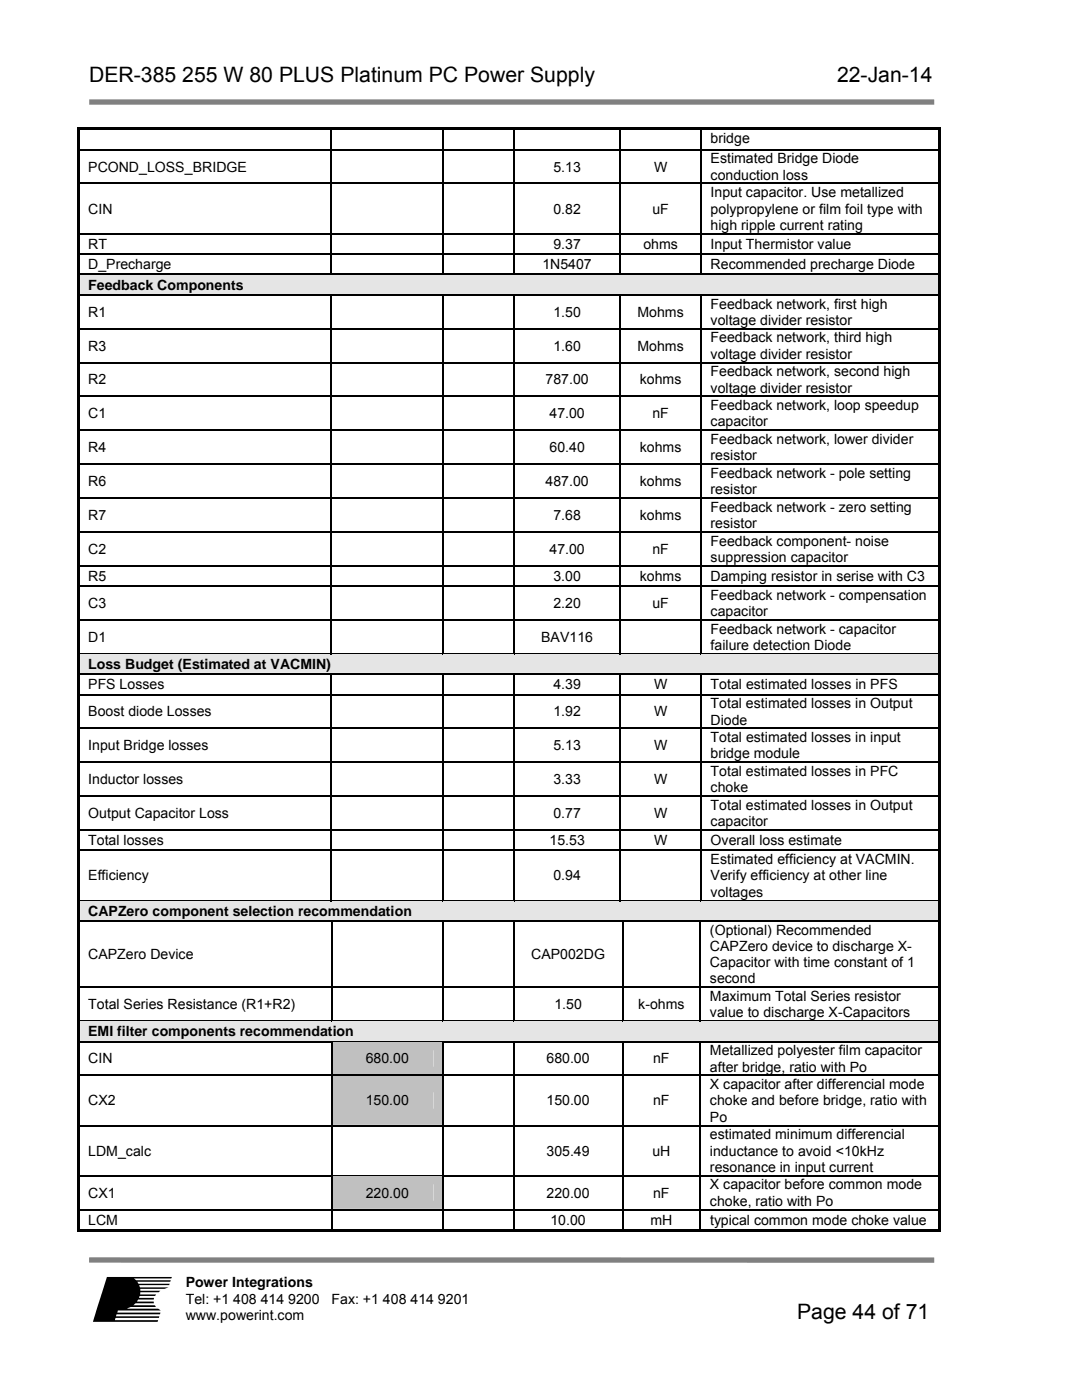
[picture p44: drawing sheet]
<svg xmlns="http://www.w3.org/2000/svg" width="216mm" height="279mm" viewBox="0 0 216 279" stroke-linecap="round" stroke-linejoin="round" font-family="sans-serif">
<defs><g id="words">
<g font-size="4.2">
<text x="17.8" y="16.4">DER-385 255 W 80 PLUS Platinum PC Power Supply</text>
<text x="167" y="16.4">22-Jan-14</text>
<text x="159.1" y="263.2">Page 44 of 71</text>
</g>
<g font-size="2.8">
<text x="141.8" y="28.5">bridge</text>
<text x="17.6" y="34.2">PCOND_LOSS_BRIDGE</text>
<text x="110.4" y="34.2">5.13</text>
<text x="130.5" y="34.2">W</text>
<text x="141.8" y="32.6">Estimated Bridge Diode</text>
<text x="141.8" y="35.9">conduction loss</text>
<text x="141.8" y="39.4">Input capacitor. Use metallized</text>
<text x="17.6" y="42.6">CIN</text>
<text x="110.4" y="42.6">0.82</text>
<text x="130.2" y="42.6">uF</text>
<text x="141.8" y="42.6">polypropylene or film foil type with</text>
<text x="141.8" y="45.8">high ripple current rating</text>
<text x="17.6" y="49.6">RT</text>
<text x="17.6" y="53.7">D_Precharge</text>
<text x="108.2" y="53.7">1N5407</text>
<text x="110.4" y="49.6">9.37</text>
<text x="128.4" y="49.6">ohms</text>
<text x="141.8" y="49.6">Input Thermistor value</text>
<text x="141.8" y="53.7">Recommended precharge Diode</text>
<text x="17.6" y="57.8">Feedback Components</text>
<text x="17.6" y="63.2">R1</text>
<text x="110.4" y="63.2">1.50</text>
<text x="127.2" y="63.2">Mohms</text>
<text x="141.8" y="61.6">Feedback network, first high</text>
<text x="141.8" y="64.8">voltage divider resistor</text>
<text x="17.6" y="70">R3</text>
<text x="110.4" y="70">1.60</text>
<text x="127.2" y="70">Mohms</text>
<text x="141.8" y="68.4">Feedback network, third high</text>
<text x="141.8" y="71.6">voltage divider resistor</text>
<text x="17.6" y="76.7">R2</text>
<text x="108.9" y="76.7">787.00</text>
<text x="127.7" y="76.7">kohms</text>
<text x="141.8" y="75.1">Feedback network, second high</text>
<text x="17.6" y="83.5">C1</text>
<text x="109.6" y="83.5">47.00</text>
<text x="130.2" y="83.5">nF</text>
<text x="141.8" y="78.3">voltage divider resistor</text>
<text x="141.8" y="81.9">Feedback network, loop speedup</text>
<text x="141.8" y="85.1">capacitor</text>
<text x="141.8" y="88.6">Feedback network, lower divider</text>
<text x="17.6" y="90.2">R4</text>
<text x="109.6" y="90.2">60.40</text>
<text x="127.7" y="90.2">kohms</text>
<text x="141.8" y="95.4">Feedback network - pole setting</text>
<text x="141.8" y="91.8">resistor</text>
<text x="17.6" y="97">R6</text>
<text x="108.9" y="97">487.00</text>
<text x="127.7" y="97">kohms</text>
<text x="141.8" y="98.6">resistor</text>
<text x="17.6" y="103.7">R7</text>
<text x="110.4" y="103.7">7.68</text>
<text x="127.7" y="103.7">kohms</text>
<text x="141.8" y="102.1">Feedback network - zero setting</text>
<text x="141.8" y="105.4">resistor</text>
<text x="17.6" y="110.5">C2</text>
<text x="109.6" y="110.5">47.00</text>
<text x="130.2" y="110.5">nF</text>
<text x="141.8" y="108.9">Feedback component- noise</text>
<text x="141.8" y="112.1">suppression capacitor</text>
<text x="17.6" y="115.9">R5</text>
<text x="110.4" y="115.9">3.00</text>
<text x="127.7" y="115.9">kohms</text>
<text x="141.8" y="115.9">Damping resistor in serise with C3</text>
<text x="141.8" y="119.7">Feedback network - compensation</text>
<text x="17.6" y="121.3">C3</text>
<text x="110.4" y="121.3">2.20</text>
<text x="130.2" y="121.3">uF</text>
<text x="141.8" y="123">capacitor</text>
<text x="17.6" y="128.1">D1</text>
<text x="108" y="128.1">BAV116</text>
<text x="141.8" y="126.5">Feedback network - capacitor</text>
<text x="141.8" y="129.7">failure detection Diode</text>
<text x="17.6" y="133.5">Loss Budget (Estimated at VACMIN)</text>
<text x="17.6" y="137.6">PFS Losses</text>
<text x="110.4" y="137.6">4.39</text>
<text x="130.5" y="137.6">W</text>
<text x="141.8" y="137.6">Total estimated losses in PFS</text>
<text x="17.6" y="143">Boost diode Losses</text>
<text x="110.4" y="143">1.92</text>
<text x="130.5" y="143">W</text>
<text x="141.8" y="141.4">Total estimated losses in Output</text>
<text x="17.6" y="149.7">Input Bridge losses</text>
<text x="110.4" y="149.7">5.13</text>
<text x="130.5" y="149.7">W</text>
<text x="141.8" y="144.6">Diode</text>
<text x="141.8" y="148.1">Total estimated losses in input</text>
<text x="141.8" y="151.4">bridge module</text>
<text x="141.8" y="154.9">Total estimated losses in PFC</text>
<text x="17.6" y="156.5">Inductor losses</text>
<text x="110.4" y="156.5">3.33</text>
<text x="130.5" y="156.5">W</text>
<text x="141.8" y="158.1">choke</text>
<text x="141.8" y="161.6">Total estimated losses in Output</text>
<text x="17.6" y="163.3">Output Capacitor Loss</text>
<text x="110.4" y="163.3">0.77</text>
<text x="130.5" y="163.3">W</text>
<text x="141.8" y="164.9">capacitor</text>
<text x="17.6" y="168.7">Total losses</text>
<text x="109.6" y="168.7">15.53</text>
<text x="130.5" y="168.7">W</text>
<text x="141.8" y="172.5">Estimated efficiency at VACMIN.</text>
<text x="141.8" y="168.7">Overall loss estimate</text>
<text x="17.6" y="175.7">Efficiency</text>
<text x="110.4" y="175.7">0.94</text>
<text x="141.8" y="175.7">Verify efficiency at other line</text>
<text x="141.8" y="178.9">voltages</text>
<text x="17.6" y="182.7">CAPZero component selection recommendation</text>
<text x="17.6" y="191.4">CAPZero Device</text>
<text x="106" y="191.4">CAP002DG</text>
<text x="141.7" y="186.5">(Optional) Recommended</text>
<text x="141.7" y="189.8">CAPZero device to discharge X-</text>
<text x="141.7" y="193">Capacitor with time constant of 1</text>
<text x="141.7" y="196.3">second</text>
<text x="17.6" y="201.4">Total Series Resistance (R1+R2)</text>
<text x="110.6" y="201.4">1.50</text>
<text x="127.4" y="201.4">k-ohms</text>
<text x="141.7" y="199.8">Maximum Total Series resistor</text>
<text x="141.7" y="203">value to discharge X-Capacitors</text>
<text x="17.6" y="206.8">EMI filter components recommendation</text>
<text x="17.6" y="212.2">CIN</text>
<text x="73" y="212.2">680.00</text>
<text x="109.1" y="212.2">680.00</text>
<text x="130.3" y="212.2">nF</text>
<text x="141.7" y="210.6">Metallized polyester film capacitor</text>
<text x="141.7" y="213.8">after bridge, ratio with Po</text>
<text x="17.6" y="220.6">CX2</text>
<text x="73" y="220.6">150.00</text>
<text x="109.1" y="220.6">150.00</text>
<text x="130.3" y="220.6">nF</text>
<text x="141.7" y="217.4">X capacitor after differencial mode</text>
<text x="141.7" y="220.6">choke and before bridge, ratio with</text>
<text x="141.7" y="227.4">estimated minimum differencial</text>
<text x="141.7" y="223.9">Po</text>
<text x="17.6" y="230.6">LDM_calc</text>
<text x="109.1" y="230.6">305.49</text>
<text x="130.2" y="230.6">uH</text>
<text x="141.7" y="230.6">inductance to avoid &lt;10kHz</text>
<text x="141.7" y="233.8">resonance in input current</text>
<text x="17.6" y="239">CX1</text>
<text x="73" y="239">220.00</text>
<text x="109.1" y="239">220.00</text>
<text x="130.3" y="239">nF</text>
<text x="141.7" y="237.4">X capacitor before common mode</text>
<text x="17.6" y="244.4">LCM</text>
<text x="109.8" y="244.4">10.00</text>
<text x="129.8" y="244.4">mH</text>
<text x="141.7" y="240.6">choke, ratio with Po</text>
<text x="141.7" y="244.4">typical common mode choke value</text>
<text x="37.1" y="256.9">Power Integrations</text>
<text x="37.1" y="260.2">Tel: +1 408 414 9200</text>
<text x="37.1" y="263.4">www.powerint.com</text>
<text x="66.1" y="260.2">Fax: +1 408 414 9201</text>
</g>
</g></defs>
<path d="M17.8 20.4h168.6" fill="none" stroke="#808080" stroke-width="1.1" stroke-linecap="butt"/>
<path d="M16 253.6h20.6v11.5h-20.6z" fill="#fff"/>
<path d="M21.3 254.8h13l-.1 .3h-7.5l.5 .4h6.9l-.1 .3h-6.6l.2 .4h6.2v.3h-6l.1 .4h5.7l-.8 .3h-4.8v.4h4l-.3 .3h-3.7v.4h3.2l-.3 .3h-3l-.2 .4h3.1l-.1 .4h-3.1l-.3 .4h3.4v.3h-3.6l-.5 .4h4.3l.2 .3h-5l-.8 .4h6.3l.5 .3h-8.6l-.1 .5h8.6l-.1 .3h-8.6l-.2 .4h8.7l-.1 .3h-8.6l-.2 .5h8.7l-.1 .3h-13z" fill-rule="evenodd" fill="#000"/>
<path d="M17.8 251.5h168.6" fill="none" stroke="#808080" stroke-width="1.1" stroke-linecap="butt"/>
<g fill="#000">
<path d="M15.4 25.4h.6v.5h-.6zM15.4 25.4h172.3v.5h-172.3zM15.4 25.9h.6v3.8h-.6zM15.4 29.7h.6v.3h-.6zM15.4 30h.6v6.5h-.6zM15.4 36.5h.6v.3h-.6zM66 29.7h.3v.3h-.3zM66 36.5h.3v.3h-.3zM88.2 29.7h.2v.3h-.2zM88.2 36.5h.2v.3h-.2zM102.5 29.7h.2v.3h-.2zM102.5 36.5h.2v.3h-.2z"/>
<path d="M123.6 29.7h.3v.3h-.3zM123.6 36.5h.3v.3h-.3zM139.8 29.7h.2v.3h-.2zM139.8 36.5h.2v.3h-.2zM187.2 25.4h.5v.5h-.5zM187.2 25.9h.5v3.8h-.5zM187.2 29.7h.5v.3h-.5zM187.2 30h.5v6.5h-.5zM187.2 36.5h.5v.3h-.5zM15.4 36.8h.6v9.7h-.6zM15.4 46.5h.6v.3h-.6zM15.4 46.8h.6v3.8h-.6z"/>
<path d="M15.4 50.6h.6v.2h-.6zM15.4 50.8h.6v3.9h-.6zM66 46.5h.3v.3h-.3zM66 50.6h.3v.2h-.3zM88.2 46.5h.2v.3h-.2zM88.2 50.6h.2v.2h-.2zM102.5 46.5h.2v.3h-.2zM102.5 50.6h.2v.2h-.2zM123.6 46.5h.3v.3h-.3zM123.6 50.6h.3v.2h-.3zM139.8 46.5h.2v.3h-.2zM139.8 50.6h.2v.2h-.2z"/>
<path d="M187.2 36.8h.5v9.7h-.5zM187.2 46.5h.5v.3h-.5zM187.2 46.8h.5v3.8h-.5zM187.2 50.6h.5v.2h-.5zM187.2 50.8h.5v3.9h-.5z"/>
</g>
<g fill="none" stroke="#000" stroke-width=".25">
<path d="M16 29.9h50M16 36.6h50M66.1 25.9v3.8M66.1 30v6.5M66.1 36.8v9.7M66.3 29.9h21.9M66.3 36.6h21.9M88.3 25.9v3.8M88.3 30v6.5M88.3 36.8v9.7M88.4 29.9h14.1M88.4 36.6h14.1"/>
<path d="M102.6 25.9v3.8M102.6 30v6.5M102.6 36.8v9.7M102.7 29.9h20.9M102.7 36.6h20.9M123.8 25.9v3.8M123.8 30v6.5M123.8 36.8v9.7M123.9 29.9h15.9M123.9 36.6h15.9M139.9 25.9v3.8M139.9 30v6.5"/>
<path d="M139.9 36.8v9.7M140 29.9h47.2M140 36.6h47.2M16 46.6h50M16 50.7h50M66.1 46.8v3.8M66.1 50.8v3.9M66.3 46.6h21.9M66.3 50.7h21.9M88.3 46.8v3.8M88.3 50.8v3.9M88.4 46.6h14.1"/>
<path d="M88.4 50.7h14.1M102.6 46.8v3.8M102.6 50.8v3.9M102.7 46.6h20.9M102.7 50.7h20.9M123.8 46.8v3.8M123.8 50.8v3.9M123.9 46.6h15.9M123.9 50.7h15.9M139.9 46.8v3.8M139.9 50.8v3.9M140 46.6h47.2"/>
<path d="M140 50.7h47.2"/>
</g>
<g fill="#e5e5e5">
<path d="M16 54.9h171.2v3.8h-171.2z"/>
<path d="M17.6 55.2h168v3.2h-168z"/>
</g>
<path d="M15.4 54.7h.6v.2h-.6zM123.6 54.7h.3v.2h-.3z" fill="#000"/>
<path d="M16 54.8h107.6M123.9 54.8h15.9" fill="none" stroke="#000" stroke-width=".25"/>
<path d="M16 54.9h123.8" fill="none" stroke="#e5e5e5" stroke-width=".2"/>
<path d="M139.8 54.9h.2z" fill="#e5e5e5"/>
<g fill="none" stroke="#000" stroke-width=".25">
<path d="M16 58.8h50M66.1 59v6.5M66.3 58.8h21.9M88.3 59v6.5M88.4 58.8h14.1M102.6 59v6.5M102.7 58.8h20.9M123.8 59v6.5M123.9 58.8h15.9M139.8 54.8h47.4M139.9 59v6.5M140 58.8h47.2"/>
<path d="M16 65.6h50M16 72.3h50M16 79.1h50M66.1 65.7v6.5M66.1 72.5v6.5M66.1 79.3v6.4M66.3 65.6h21.9M66.3 72.3h21.9M66.3 79.1h21.9M88.3 65.7v6.5M88.3 72.5v6.5M88.3 79.3v6.4"/>
<path d="M88.4 65.6h14.1M88.4 72.3h14.1M88.4 79.1h14.1M102.6 65.7v6.5M102.6 72.5v6.5M102.6 79.3v6.4M102.7 65.6h20.9M102.7 72.3h20.9M102.7 79.1h20.9M123.8 65.7v6.5M123.8 72.5v6.5M123.8 79.3v6.4"/>
<path d="M123.9 65.6h15.9M123.9 72.3h15.9M123.9 79.1h15.9M139.9 65.7v6.5M139.9 72.5v6.5M139.9 79.3v6.4M140 65.6h47.2M140 72.3h47.2M140 79.1h47.2M16 85.9h50M16 92.6h50M16 99.4h50"/>
<path d="M66.1 86v6.5M66.1 92.8v6.5M66.1 99.5v6.5M66.3 85.9h21.9M66.3 92.6h21.9M66.3 99.4h21.9M88.3 86v6.5M88.3 92.8v6.5M88.3 99.5v6.5M88.4 85.9h14.1M88.4 92.6h14.1M88.4 99.4h14.1"/>
<path d="M102.6 86v6.5M102.6 92.8v6.5M102.6 99.5v6.5M102.7 85.9h20.9M102.7 92.6h20.9M102.7 99.4h20.9M123.8 86v6.5M123.8 92.8v6.5M123.8 99.5v6.5M123.9 85.9h15.9M123.9 92.6h15.9M123.9 99.4h15.9"/>
<path d="M139.9 86v6.5M139.9 92.8v6.5M139.9 99.5v6.5M140 85.9h47.2M140 92.6h47.2M140 99.4h47.2M16 106.1h50M16 112.9h50M16 117h50M66.1 106.3v6.5M66.1 113v3.8M66.1 117.1v6.5"/>
<path d="M66.3 106.1h21.9M66.3 112.9h21.9M66.3 117h21.9M88.3 106.3v6.5M88.3 113v3.8M88.3 117.1v6.5M88.4 106.1h14.1M88.4 112.9h14.1M88.4 117h14.1M102.6 106.3v6.5M102.6 113v3.8M102.6 117.1v6.5"/>
<path d="M102.7 106.1h20.9M102.7 112.9h20.9M102.7 117h20.9M123.8 106.3v6.5M123.8 113v3.8M123.8 117.1v6.5M123.9 106.1h15.9M123.9 112.9h15.9M123.9 117h15.9M139.9 106.3v6.5M139.9 113v3.8M139.9 117.1v6.5"/>
<path d="M140 106.1h47.2M140 112.9h47.2M140 117h47.2M16 123.7h50M66.1 123.9v6.4M66.3 123.7h21.9M88.3 123.9v6.4M88.4 123.7h14.1M102.6 123.9v6.4M102.7 123.7h20.9M123.8 123.9v6.4M123.9 123.7h15.9"/>
<path d="M139.9 123.9v6.4M140 123.7h47.2"/>
</g>
<path d="M140 54.9h47.2" fill="none" stroke="#e5e5e5" stroke-width=".2"/>
<g fill="#000">
<path d="M15.4 54.9h.6v3.8h-.6zM15.4 58.7h.6v.3h-.6zM66 58.7h.3v.3h-.3zM88.2 58.7h.2v.3h-.2zM102.5 58.7h.2v.3h-.2zM123.6 58.7h.3v.3h-.3zM139.8 58.7h.2v.3h-.2zM187.2 54.7h.5v.2h-.5zM187.2 54.9h.5v3.8h-.5zM187.2 58.7h.5v.3h-.5zM15.4 59h.6v6.5h-.6zM15.4 65.5h.6v.2h-.6z"/>
<path d="M15.4 65.7h.6v6.5h-.6zM15.4 72.2h.6v.3h-.6zM15.4 72.5h.6v6.5h-.6zM15.4 79h.6v.3h-.6zM66 65.5h.3v.2h-.3zM66 72.2h.3v.3h-.3zM66 79h.3v.3h-.3zM88.2 65.5h.2v.2h-.2zM88.2 72.2h.2v.3h-.2zM88.2 79h.2v.3h-.2zM102.5 65.5h.2v.2h-.2zM102.5 72.2h.2v.3h-.2z"/>
<path d="M102.5 79h.2v.3h-.2zM123.6 65.5h.3v.2h-.3zM123.6 72.2h.3v.3h-.3zM123.6 79h.3v.3h-.3zM139.8 65.5h.2v.2h-.2zM139.8 72.2h.2v.3h-.2zM139.8 79h.2v.3h-.2zM187.2 59h.5v6.5h-.5zM187.2 65.5h.5v.2h-.5zM187.2 65.7h.5v6.5h-.5zM187.2 72.2h.5v.3h-.5zM187.2 72.5h.5v6.5h-.5z"/>
<path d="M187.2 79h.5v.3h-.5zM15.4 79.3h.6v6.4h-.6zM15.4 85.7h.6v.3h-.6zM15.4 86h.6v6.5h-.6zM15.4 92.5h.6v.3h-.6zM15.4 92.8h.6v6.5h-.6zM15.4 99.3h.6v.2h-.6zM66 85.7h.3v.3h-.3zM66 92.5h.3v.3h-.3zM66 99.3h.3v.2h-.3zM88.2 85.7h.2v.3h-.2zM88.2 92.5h.2v.3h-.2z"/>
<path d="M88.2 99.3h.2v.2h-.2zM102.5 85.7h.2v.3h-.2zM102.5 92.5h.2v.3h-.2zM102.5 99.3h.2v.2h-.2zM123.6 85.7h.3v.3h-.3zM123.6 92.5h.3v.3h-.3zM123.6 99.3h.3v.2h-.3zM139.8 85.7h.2v.3h-.2zM139.8 92.5h.2v.3h-.2zM139.8 99.3h.2v.2h-.2zM187.2 79.3h.5v6.4h-.5zM187.2 85.7h.5v.3h-.5z"/>
<path d="M187.2 86h.5v6.5h-.5zM187.2 92.5h.5v.3h-.5zM187.2 92.8h.5v6.5h-.5zM187.2 99.3h.5v.2h-.5zM15.4 99.5h.6v6.5h-.6zM15.4 106h.6v.3h-.6zM15.4 106.3h.6v6.5h-.6zM15.4 112.8h.6v.2h-.6zM15.4 113h.6v3.8h-.6zM15.4 116.8h.6v.3h-.6zM66 106h.3v.3h-.3zM66 112.8h.3v.2h-.3z"/>
<path d="M66 116.8h.3v.3h-.3zM88.2 106h.2v.3h-.2zM88.2 112.8h.2v.2h-.2zM88.2 116.8h.2v.3h-.2zM102.5 106h.2v.3h-.2zM102.5 112.8h.2v.2h-.2zM102.5 116.8h.2v.3h-.2zM123.6 106h.3v.3h-.3zM123.6 112.8h.3v.2h-.3zM123.6 116.8h.3v.3h-.3zM139.8 106h.2v.3h-.2zM139.8 112.8h.2v.2h-.2z"/>
<path d="M139.8 116.8h.2v.3h-.2zM187.2 99.5h.5v6.5h-.5zM187.2 106h.5v.3h-.5zM187.2 106.3h.5v6.5h-.5zM187.2 112.8h.5v.2h-.5zM187.2 113h.5v3.8h-.5zM187.2 116.8h.5v.3h-.5zM15.4 117.1h.6v6.5h-.6zM15.4 123.6h.6v.3h-.6zM15.4 123.9h.6v6.4h-.6zM66 123.6h.3v.3h-.3zM88.2 123.6h.2v.3h-.2z"/>
<path d="M102.5 123.6h.2v.3h-.2zM123.6 123.6h.3v.3h-.3zM139.8 123.6h.2v.3h-.2zM187.2 117.1h.5v6.5h-.5zM187.2 123.6h.5v.3h-.5zM187.2 123.9h.5v6.4h-.5z"/>
</g>
<g fill="#e5e5e5">
<path d="M16 130.6h171.2v3.8h-171.2z"/>
<path d="M17.6 130.9h168v3.2h-168z"/>
</g>
<path d="M15.4 130.3h.6v.3h-.6zM123.6 130.3h.3v.3h-.3z" fill="#000"/>
<path d="M16 130.5h107.6M123.9 130.5h15.9" fill="none" stroke="#000" stroke-width=".25"/>
<path d="M16 130.6h123.8" fill="none" stroke="#e5e5e5" stroke-width=".2"/>
<path d="M139.8 130.6h.2z" fill="#e5e5e5"/>
<g fill="none" stroke="#000" stroke-width=".25">
<path d="M16 134.6h50M16 138.6h50M66.1 134.7v3.8M66.1 138.8v6.4M66.3 134.6h21.9M66.3 138.6h21.9M88.3 134.7v3.8M88.3 138.8v6.4M88.4 134.6h14.1M88.4 138.6h14.1M102.6 134.7v3.8M102.6 138.8v6.4"/>
<path d="M102.7 134.6h20.9M102.7 138.6h20.9M123.8 134.7v3.8M123.8 138.8v6.4M123.9 134.6h15.9M123.9 138.6h15.9M139.8 130.5h47.4M139.9 134.7v3.8M139.9 138.8v6.4M140 134.6h47.2M140 138.6h47.2M16 145.4h50"/>
<path d="M16 152.1h50M16 158.9h50M66.1 145.5v6.5M66.1 152.3v6.5M66.1 159v6.5M66.3 145.4h21.9M66.3 152.1h21.9M66.3 158.9h21.9M88.3 145.5v6.5M88.3 152.3v6.5M88.3 159v6.5M88.4 145.4h14.1"/>
<path d="M88.4 152.1h14.1M88.4 158.9h14.1M102.6 145.5v6.5M102.6 152.3v6.5M102.6 159v6.5M102.7 145.4h20.9M102.7 152.1h20.9M102.7 158.9h20.9M123.8 145.5v6.5M123.8 152.3v6.5M123.8 159v6.5M123.9 145.4h15.9"/>
<path d="M123.9 152.1h15.9M123.9 158.9h15.9M139.9 145.5v6.5M139.9 152.3v6.5M139.9 159v6.5M140 145.4h47.2M140 152.1h47.2M140 158.9h47.2M16 165.7h50M16 169.7h50M66.1 165.8v3.8M66.1 169.9v9.7"/>
<path d="M66.3 165.7h21.9M66.3 169.7h21.9M88.3 165.8v3.8M88.3 169.9v9.7M88.4 165.7h14.1M88.4 169.7h14.1M102.6 165.8v3.8M102.6 169.9v9.7M102.7 165.7h20.9M102.7 169.7h20.9M123.8 165.8v3.8M123.8 169.9v9.7"/>
<path d="M123.9 165.7h15.9M123.9 169.7h15.9M139.9 165.8v3.8M139.9 169.9v9.7M140 165.7h47.2M140 169.7h47.2"/>
</g>
<path d="M140 130.6h47.2" fill="none" stroke="#e5e5e5" stroke-width=".2"/>
<g fill="#000">
<path d="M15.4 130.6h.6v3.8h-.6zM15.4 134.4h.6v.3h-.6zM15.4 134.7h.6v3.8h-.6zM15.4 138.5h.6v.3h-.6zM66 134.4h.3v.3h-.3zM66 138.5h.3v.3h-.3zM88.2 134.4h.2v.3h-.2zM88.2 138.5h.2v.3h-.2zM102.5 134.4h.2v.3h-.2zM102.5 138.5h.2v.3h-.2zM123.6 134.4h.3v.3h-.3zM123.6 138.5h.3v.3h-.3z"/>
<path d="M139.8 134.4h.2v.3h-.2zM139.8 138.5h.2v.3h-.2zM187.2 130.3h.5v.3h-.5zM187.2 130.6h.5v3.8h-.5zM187.2 134.4h.5v.3h-.5zM187.2 134.7h.5v3.8h-.5zM187.2 138.5h.5v.3h-.5zM15.4 138.8h.6v6.4h-.6zM15.4 145.2h.6v.3h-.6zM15.4 145.5h.6v6.5h-.6zM15.4 152h.6v.3h-.6zM15.4 152.3h.6v6.5h-.6z"/>
<path d="M15.4 158.8h.6v.2h-.6zM66 145.2h.3v.3h-.3zM66 152h.3v.3h-.3zM66 158.8h.3v.2h-.3zM88.2 145.2h.2v.3h-.2zM88.2 152h.2v.3h-.2zM88.2 158.8h.2v.2h-.2zM102.5 145.2h.2v.3h-.2zM102.5 152h.2v.3h-.2zM102.5 158.8h.2v.2h-.2zM123.6 145.2h.3v.3h-.3zM123.6 152h.3v.3h-.3z"/>
<path d="M123.6 158.8h.3v.2h-.3zM139.8 145.2h.2v.3h-.2zM139.8 152h.2v.3h-.2zM139.8 158.8h.2v.2h-.2zM187.2 138.8h.5v6.4h-.5zM187.2 145.2h.5v.3h-.5zM187.2 145.5h.5v6.5h-.5zM187.2 152h.5v.3h-.5zM187.2 152.3h.5v6.5h-.5zM187.2 158.8h.5v.2h-.5zM15.4 159h.6v6.5h-.6zM15.4 165.5h.6v.3h-.6z"/>
<path d="M15.4 165.8h.6v3.8h-.6zM15.4 169.6h.6v.3h-.6zM15.4 169.9h.6v9.7h-.6zM66 165.5h.3v.3h-.3zM66 169.6h.3v.3h-.3zM88.2 165.5h.2v.3h-.2zM88.2 169.6h.2v.3h-.2zM102.5 165.5h.2v.3h-.2zM102.5 169.6h.2v.3h-.2zM123.6 165.5h.3v.3h-.3zM123.6 169.6h.3v.3h-.3zM139.8 165.5h.2v.3h-.2z"/>
<path d="M139.8 169.6h.2v.3h-.2zM187.2 159h.5v6.5h-.5zM187.2 165.5h.5v.3h-.5zM187.2 165.8h.5v3.8h-.5zM187.2 169.6h.5v.3h-.5zM187.2 169.9h.5v9.7h-.5z"/>
</g>
<g fill="#e5e5e5">
<path d="M16 179.9h171.2v3.8h-171.2z"/>
<path d="M17.6 180.1h168v3.3h-168z"/>
</g>
<path d="M15.4 179.6h.6v.3h-.6zM123.6 179.6h.3v.3h-.3z" fill="#000"/>
<path d="M16 179.7h107.6M123.9 179.7h15.9" fill="none" stroke="#000" stroke-width=".25"/>
<path d="M16 179.9h123.8" fill="none" stroke="#e5e5e5" stroke-width=".2"/>
<path d="M139.8 179.9h.2z" fill="#e5e5e5"/>
<g fill="none" stroke="#000" stroke-width=".25">
<path d="M139.8 179.7h47.4M16 183.8h50.1M16 197h50.1M66.2 183.9v13M66.2 197.2v6.5M66.4 183.8h21.9M66.4 197h21.9M88.4 183.9v13M88.4 197.2v6.5M88.5 183.8h13.9M88.5 197h13.9M102.5 183.9v13"/>
<path d="M102.5 197.2v6.5M102.6 183.8h21.5M102.6 197h21.5M124.2 183.9v13M124.2 197.2v6.5M124.4 183.8h15.2M124.4 197h15.2M139.8 183.9v13M139.8 197.2v6.5M139.9 183.8h47.3M139.9 197h47.3"/>
</g>
<path d="M140 179.9h47.2" fill="none" stroke="#e5e5e5" stroke-width=".2"/>
<g fill="#000">
<path d="M187.2 179.6h.5v.3h-.5zM15.4 179.9h.6v3.8h-.6zM15.4 183.7h.6v.2h-.6zM15.4 183.9h.6v13h-.6zM15.4 196.9h.6v.3h-.6zM66.1 183.7h.3v.2h-.3zM66.1 196.9h.3v.3h-.3zM88.3 183.7h.2v.2h-.2zM88.3 196.9h.2v.3h-.2zM102.4 183.7h.2v.2h-.2zM102.4 196.9h.2v.3h-.2zM124.1 183.7h.3v.2h-.3z"/>
<path d="M124.1 196.9h.3v.3h-.3zM139.6 183.7h.3v.2h-.3zM139.6 196.9h.3v.3h-.3zM187.2 183.7h.5v.2h-.5zM187.2 183.9h.5v13h-.5zM187.2 196.9h.5v.3h-.5zM187.2 179.9h.5v3.8h-.5zM15.4 197.2h.6v6.5h-.6zM187.2 197.2h.5v6.5h-.5z"/>
</g>
<g fill="#e5e5e5">
<path d="M16 203.9h171.2v3.8h-171.2z"/>
<path d="M17.6 204.2h168v3.3h-168z"/>
</g>
<path d="M15.4 203.7h.6v.2h-.6zM15.4 203.9h.6v3.8h-.6zM187.2 203.7h.5v.2h-.5zM187.2 203.9h.5v3.8h-.5z" fill="#000"/>
<path d="M16 203.8h171.2" fill="none" stroke="#000" stroke-width=".25"/>
<path d="M16 203.9h171.2" fill="none" stroke="#e5e5e5" stroke-width=".2"/>
<g fill="#c0c0c0">
<path d="M66.4 208h21.9v6.5h-21.9z"/>
<path d="M68.1 209.6h18.4v3.3h-18.4z"/>
</g>
<path d="M15.4 207.7h.6v.3h-.6zM15.4 208h.6v6.5h-.6zM66.1 207.7h.3v.3h-.3zM88.3 207.7h.2v.3h-.2zM102.4 207.7h.2v.3h-.2zM124.1 207.7h.3v.3h-.3zM139.6 207.7h.3v.3h-.3zM187.2 207.7h.5v.3h-.5zM187.2 208h.5v6.5h-.5z" fill="#000"/>
<path d="M16 207.9h50.1M66.2 208v6.5M66.4 207.9h21.9M88.4 208v6.5M88.5 207.9h13.9M102.5 208v6.5M102.6 207.9h21.5M124.2 208v6.5M124.4 207.9h15.2M139.8 208v6.5M139.9 207.9h47.3" fill="none" stroke="#000" stroke-width=".25"/>
<path d="M66.4 208h21.9" fill="none" stroke="#c0c0c0" stroke-width=".2"/>
<g fill="#c0c0c0">
<path d="M66.4 214.8h21.9v9.7h-21.9z"/>
<path d="M68.1 218h18.4v3.3h-18.4z"/>
</g>
<g fill="#000">
<path d="M15.4 214.5h.6v.3h-.6zM66.1 214.5h.3v.3h-.3zM88.3 214.5h.2v.3h-.2zM102.4 214.5h.2v.3h-.2zM124.1 214.5h.3v.3h-.3zM139.6 214.5h.3v.3h-.3zM187.2 214.5h.5v.3h-.5zM15.4 214.8h.6v9.7h-.6zM15.4 224.5h.6v.3h-.6zM15.4 224.8h.6v9.7h-.6zM66.1 224.5h.3v.3h-.3zM88.3 224.5h.2v.3h-.2z"/>
<path d="M102.4 224.5h.2v.3h-.2zM124.1 224.5h.3v.3h-.3zM139.6 224.5h.3v.3h-.3zM187.2 214.8h.5v9.7h-.5zM187.2 224.5h.5v.3h-.5zM187.2 224.8h.5v9.7h-.5z"/>
</g>
<g fill="none" stroke="#000" stroke-width=".25">
<path d="M16 214.6h50.1M66.2 214.8v9.7M66.4 214.6h21.9M88.4 214.8v9.7M88.5 214.6h13.9M102.5 214.8v9.7M102.6 214.6h21.5M124.2 214.8v9.7M124.4 214.6h15.2M139.8 214.8v9.7M139.9 214.6h47.3M16 224.6h50.1"/>
<path d="M66.2 224.8v9.7M66.4 224.6h21.9M88.4 224.8v9.7M88.5 224.6h13.9M102.5 224.8v9.7M102.6 224.6h21.5M124.2 224.8v9.7M124.4 224.6h15.2M139.8 224.8v9.7M139.9 224.6h47.3"/>
</g>
<path d="M66.4 214.8h21.9" fill="none" stroke="#c0c0c0" stroke-width=".2"/>
<g fill="#c0c0c0">
<path d="M66.4 234.8h21.9v6.5h-21.9z"/>
<path d="M68.1 236.4h18.4v3.2h-18.4z"/>
</g>
<g fill="#000">
<path d="M15.4 234.5h.6v.3h-.6zM66.1 234.5h.3v.3h-.3zM88.3 234.5h.2v.3h-.2zM102.4 234.5h.2v.3h-.2zM124.1 234.5h.3v.3h-.3zM139.6 234.5h.3v.3h-.3zM187.2 234.5h.5v.3h-.5zM15.4 234.8h.6v6.5h-.6zM15.4 241.3h.6v.2h-.6zM15.4 241.5h.6v4.4h-.6zM15.4 245.3h50.7v.6h-50.7zM66.1 241.3h.3v.2h-.3z"/>
<path d="M66.1 245.3h22.2v.6h-22.2zM88.3 241.3h.2v.2h-.2zM88.3 245.3h14.1v.6h-14.1zM102.4 241.3h.2v.2h-.2zM102.4 245.3h21.7v.6h-21.7zM124.1 241.3h.3v.2h-.3zM124.1 245.3h15.5v.6h-15.5zM139.6 241.3h.3v.2h-.3zM139.6 245.3h47.6v.6h-47.6zM187.2 234.8h.5v6.5h-.5zM187.2 241.3h.5v.2h-.5zM187.2 241.5h.5v4.4h-.5z"/>
<path d="M187.2 245.3h.5v.6h-.5z"/>
</g>
<g fill="none" stroke="#000" stroke-width=".25">
<path d="M16 234.6h50.1M66.2 234.8v6.5M66.4 234.6h21.9M88.4 234.8v6.5M88.5 234.6h13.9M102.5 234.8v6.5M102.6 234.6h21.5M124.2 234.8v6.5M124.4 234.6h15.2M139.8 234.8v6.5M139.9 234.6h47.3M16 241.4h50.1"/>
<path d="M66.2 241.5v3.8M66.4 241.4h21.9M88.4 241.5v3.8M88.5 241.4h13.9M102.5 241.5v3.8M102.6 241.4h21.5M124.2 241.5v3.8M124.4 241.4h15.2M139.8 241.5v3.8M139.9 241.4h47.3"/>
</g>
<path d="M66.4 234.8h21.9" fill="none" stroke="#c0c0c0" stroke-width=".2"/>
<use href="#words"/>
</svg>
